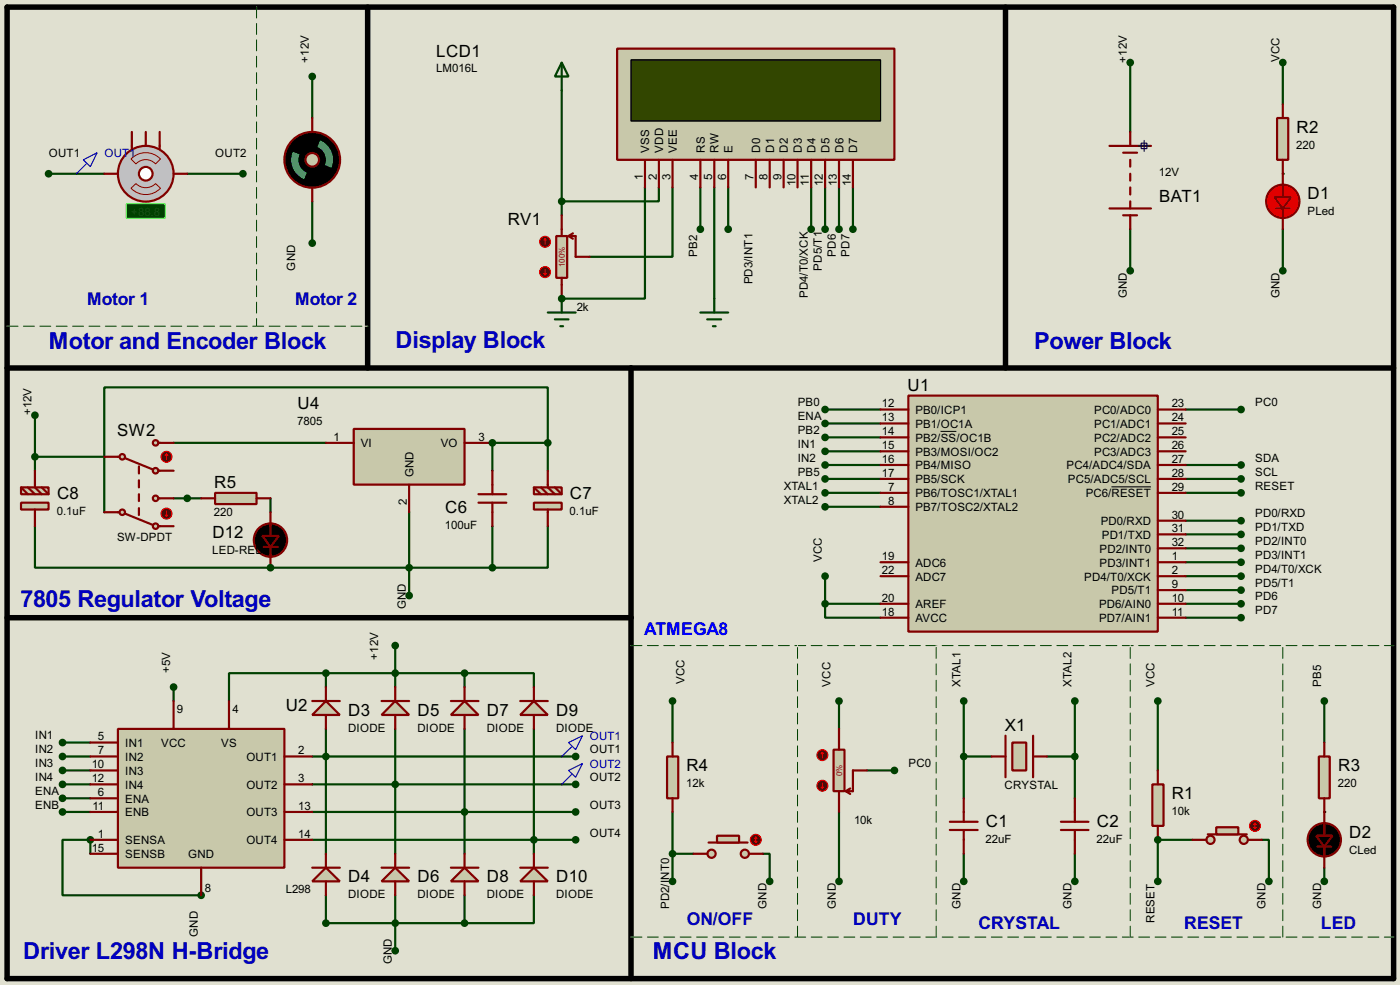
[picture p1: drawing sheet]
<svg xmlns="http://www.w3.org/2000/svg" width="256mm" height="180mm" viewBox="0 0 256 180" stroke-linecap="round" stroke-linejoin="round" font-family="sans-serif">
<defs><g id="words">
<g font-size="4.8" fill="#0000c0">
<text x="9" y="63.8">Motor and Encoder Block</text>
<text x="72.5" y="63.7">Display Block</text>
<text x="189.4" y="63.8">Power Block</text>
<text x="3.8" y="111.1">7805 Regulator Voltage</text>
<text x="4.3" y="175.6">Driver L298N H-Bridge</text>
<text x="119.6" y="175.6">MCU Block</text>
</g>
<g font-size="3.6" fill="#0000c0">
<text x="16" y="55.8">Motor 1</text>
<text x="54.1" y="55.8">Motor 2</text>
<text x="125.8" y="169.4">ON/OFF</text>
<text x="156.3" y="169.4">DUTY</text>
<text x="179.3" y="170.1">CRYSTAL</text>
<text x="217" y="170.1">RESET</text>
<text x="242" y="170.1">LED</text>
</g>
<text font-size="3.6" fill="#00f" x="118" y="116.2">ATMEGA8</text>
<g font-size="3.5">
<text x="79.9" y="10.4">LCD1</text>
<text x="237.5" y="24.3">R2</text>
<text x="93" y="41.2">RV1</text>
<text x="212.4" y="37">BAT1</text>
<text x="239.6" y="36.5">D1</text>
<text x="166.3" y="71.6">U1</text>
<text x="54.5" y="74.8">U4</text>
<text x="21.5" y="79.7">SW2</text>
<text x="39.3" y="89.4">R5</text>
<text x="10.5" y="91.4">C8</text>
<text x="81.6" y="93.9">C6</text>
<text x="104.4" y="91.4">C7</text>
<text x="38.9" y="98.5">D12</text>
<text x="52.4" y="130.1">U2</text>
<text x="63.8" y="131">D3</text>
<text x="76.5" y="131">D5</text>
<text x="89.2" y="131">D7</text>
<text x="101.9" y="131">D9</text>
<text x="184.1" y="133.9">X1</text>
<text x="125.8" y="141.2">R4</text>
<text x="245.2" y="141.2">R3</text>
<text x="214.7" y="146.3">R1</text>
<text x="180.6" y="151.3">C1</text>
<text x="201" y="151.3">C2</text>
<text x="247.2" y="153.4">D2</text>
<text x="63.8" y="161.5">D4</text>
<text x="76.5" y="161.5">D6</text>
<text x="89.2" y="161.5">D8</text>
<text x="101.9" y="161.5">D10</text>
</g>
<g font-size="2.4">
<text x="56.6" y="11.5" transform="rotate(-90 56.6 11.5)">+12V</text>
<text x="206.5" y="11.4" transform="rotate(-90 206.5 11.4)">+12V</text>
<text x="234.4" y="11.4" transform="rotate(-90 234.4 11.4)">VCC</text>
<text x="79.9" y="13.2">LM016L</text>
<text x="8.9" y="28.6">OUT1</text>
<text x="39.4" y="28.6">OUT2</text>
<text x="118.9" y="27.9" transform="rotate(-90 118.9 27.9)">VSS</text>
<text x="121.5" y="27.9" transform="rotate(-90 121.5 27.9)">VDD</text>
<text x="124" y="27.9" transform="rotate(-90 124 27.9)">VEE</text>
<text x="129.1" y="27.9" transform="rotate(-90 129.1 27.9)">RS</text>
<text x="131.6" y="27.9" transform="rotate(-90 131.6 27.9)">RW</text>
<text x="134.2" y="27.9" transform="rotate(-90 134.2 27.9)">E</text>
<text x="139.3" y="27.9" transform="rotate(-90 139.3 27.9)">D0</text>
<text x="141.8" y="27.9" transform="rotate(-90 141.8 27.9)">D1</text>
<text x="144.3" y="27.9" transform="rotate(-90 144.3 27.9)">D2</text>
<text x="146.9" y="27.9" transform="rotate(-90 146.9 27.9)">D3</text>
<text x="149.4" y="27.9" transform="rotate(-90 149.4 27.9)">D4</text>
<text x="152" y="27.9" transform="rotate(-90 152 27.9)">D5</text>
<text x="154.5" y="27.9" transform="rotate(-90 154.5 27.9)">D6</text>
<text x="157" y="27.9" transform="rotate(-90 157 27.9)">D7</text>
<text x="237.5" y="27.2">220</text>
<text x="117.8" y="33" transform="rotate(-90 117.8 33)">1</text>
<text x="120.3" y="33" transform="rotate(-90 120.3 33)">2</text>
<text x="122.8" y="33" transform="rotate(-90 122.8 33)">3</text>
<text x="127.9" y="33" transform="rotate(-90 127.9 33)">4</text>
<text x="130.5" y="33" transform="rotate(-90 130.5 33)">5</text>
<text x="133" y="33" transform="rotate(-90 133 33)">6</text>
<text x="138.1" y="33" transform="rotate(-90 138.1 33)">7</text>
<text x="140.6" y="33" transform="rotate(-90 140.6 33)">8</text>
<text x="143.2" y="33" transform="rotate(-90 143.2 33)">9</text>
<text x="145.7" y="34.1" transform="rotate(-90 145.7 34.1)">10</text>
<text x="148.2" y="34" transform="rotate(-90 148.2 34)">11</text>
<text x="150.8" y="34.1" transform="rotate(-90 150.8 34.1)">12</text>
<text x="153.3" y="34.1" transform="rotate(-90 153.3 34.1)">13</text>
<text x="155.9" y="34.1" transform="rotate(-90 155.9 34.1)">14</text>
<text x="212.3" y="32.3">12V</text>
<text x="239.5" y="39.4">PLed</text>
<text x="127.7" y="47" transform="rotate(-90 127.7 47)">PB2</text>
<text x="153.1" y="47" transform="rotate(-90 153.1 47)">PD6</text>
<text x="155.6" y="47" transform="rotate(-90 155.6 47)">PD7</text>
<text x="54.1" y="49.5" transform="rotate(-90 54.1 49.5)">GND</text>
<text x="137.9" y="52.1" transform="rotate(-90 137.9 52.1)">PD3/INT1</text>
<text x="150.6" y="49.5" transform="rotate(-90 150.6 49.5)">PD5/T1</text>
<text x="105.7" y="56.8">2k</text>
<text x="148" y="54.6" transform="rotate(-90 148 54.6)">PD4/T0/XCK</text>
<text x="206.5" y="54.6" transform="rotate(-90 206.5 54.6)">GND</text>
<text x="234.4" y="54.6" transform="rotate(-90 234.4 54.6)">GND</text>
<text x="5.8" y="76" transform="rotate(-90 5.8 76)">+12V</text>
<text x="54.5" y="77.8">7805</text>
<text x="146.1" y="74.4">PB0</text>
<text x="146.1" y="76.9">ENA</text>
<text x="161.6" y="74.6">12</text>
<text x="161.6" y="77.1">13</text>
<text x="167.7" y="75.8">PB0/ICP1</text>
<text x="200.4" y="75.8">PC0/ADC0</text>
<text x="214.7" y="74.6">23</text>
<text x="214.7" y="77.1">24</text>
<text x="229.9" y="74.4">PC0</text>
<text x="61.1" y="80.7">1</text>
<text x="66.1" y="81.8">VI</text>
<text x="80.7" y="81.8">VO</text>
<text x="87.7" y="80.7">3</text>
<text x="146.1" y="82">IN1</text>
<text x="146.1" y="79.5">PB2</text>
<text x="161.6" y="79.7">14</text>
<text x="161.6" y="82.2">15</text>
<text x="167.7" y="78.3">PB1/OC1A</text>
<text x="167.7" y="80.8">PB2/SS/OC1B</text>
<text x="167.7" y="83.4">PB3/MOSI/OC2</text>
<text x="200.4" y="78.3">PC1/ADC1</text>
<text x="200.4" y="80.8">PC2/ADC2</text>
<text x="200.4" y="83.4">PC3/ADC3</text>
<text x="214.7" y="79.7">25</text>
<text x="214.7" y="82.2">26</text>
<text x="75.8" y="87.4" transform="rotate(-90 75.8 87.4)">GND</text>
<text x="143.6" y="89.6">XTAL1</text>
<text x="146.1" y="87.1">PB5</text>
<text x="146.1" y="84.5">IN2</text>
<text x="161.6" y="84.7">16</text>
<text x="161.6" y="87.3">17</text>
<text x="162.7" y="89.8">7</text>
<text x="167.7" y="85.9">PB4/MISO</text>
<text x="167.7" y="88.5">PB5/SCK</text>
<text x="195.4" y="85.9">PC4/ADC4/SDA</text>
<text x="195.6" y="88.5">PC5/ADC5/SCL</text>
<text x="214.7" y="89.8">29</text>
<text x="214.7" y="84.7">27</text>
<text x="214.7" y="87.3">28</text>
<text x="229.9" y="89.6">RESET</text>
<text x="229.9" y="84.5">SDA</text>
<text x="229.9" y="87.1">SCL</text>
<text x="10.4" y="94.3">0.1uF</text>
<text x="39.2" y="94.5">220</text>
<text x="74.6" y="92.4" transform="rotate(-90 74.6 92.4)">2</text>
<text x="104.4" y="94.3">0.1uF</text>
<text x="143.6" y="92.2">XTAL2</text>
<text x="162.7" y="92.4">8</text>
<text x="167.7" y="91">PB6/TOSC1/XTAL1</text>
<text x="167.7" y="93.6">PB7/TOSC2/XTAL2</text>
<text x="198.9" y="91">PC6/RESET</text>
<text x="214.7" y="94.9">30</text>
<text x="229.9" y="94.7">PD0/RXD</text>
<text x="21.4" y="99">SW-DPDT</text>
<text x="38.9" y="101.4">LED-RED</text>
<text x="81.5" y="96.8">100uF</text>
<text x="201.4" y="101.2">PD2/INT0</text>
<text x="201.6" y="96.1">PD0/RXD</text>
<text x="201.8" y="98.6">PD1/TXD</text>
<text x="214.7" y="97.4">31</text>
<text x="214.7" y="100">32</text>
<text x="229.9" y="99.8">PD2/INT0</text>
<text x="229.9" y="97.2">PD1/TXD</text>
<text x="150.6" y="102.9" transform="rotate(-90 150.6 102.9)">VCC</text>
<text x="161.6" y="105.1">22</text>
<text x="161.6" y="102.5">19</text>
<text x="167.7" y="106.3">ADC7</text>
<text x="167.7" y="103.7">ADC6</text>
<text x="198.6" y="106.3">PD4/T0/XCK</text>
<text x="201.4" y="103.7">PD3/INT1</text>
<text x="214.7" y="102.5">1</text>
<text x="214.7" y="105.1">2</text>
<text x="214.7" y="107.6">9</text>
<text x="229.9" y="102.3">PD3/INT1</text>
<text x="229.9" y="107.4">PD5/T1</text>
<text x="229.9" y="104.9">PD4/T0/XCK</text>
<text x="74.4" y="111.5" transform="rotate(-90 74.4 111.5)">GND</text>
<text x="161.6" y="110.1">20</text>
<text x="161.6" y="112.7">18</text>
<text x="167.7" y="111.3">AREF</text>
<text x="167.7" y="113.9">AVCC</text>
<text x="201.3" y="111.3">PD6/AIN0</text>
<text x="201.3" y="113.9">PD7/AIN1</text>
<text x="203.6" y="108.8">PD5/T1</text>
<text x="214.7" y="110.1">10</text>
<text x="214.7" y="112.7">11</text>
<text x="229.9" y="109.9">PD6</text>
<text x="229.9" y="112.5">PD7</text>
<text x="31.2" y="123.2" transform="rotate(-90 31.2 123.2)">+5V</text>
<text x="69.3" y="120.7" transform="rotate(-90 69.3 120.7)">+12V</text>
<text x="125.4" y="125.2" transform="rotate(-90 125.4 125.2)">VCC</text>
<text x="152.2" y="125.7" transform="rotate(-90 152.2 125.7)">VCC</text>
<text x="176" y="125.7" transform="rotate(-90 176 125.7)">XTAL1</text>
<text x="196.3" y="125.7" transform="rotate(-90 196.3 125.7)">XTAL2</text>
<text x="211.5" y="125.7" transform="rotate(-90 211.5 125.7)">VCC</text>
<text x="242" y="125.7" transform="rotate(-90 242 125.7)">PB5</text>
<text x="32.4" y="130.5">9</text>
<text x="42.6" y="130.5">4</text>
<text x="6.4" y="135.3">IN1</text>
<text x="6.4" y="137.9">IN2</text>
<text x="18" y="135.5">5</text>
<text x="22.9" y="136.7">IN1</text>
<text x="29.5" y="136.7">VCC</text>
<text x="40.5" y="136.7">VS</text>
<text x="63.8" y="133.9">DIODE</text>
<text x="76.5" y="133.9">DIODE</text>
<text x="89.2" y="133.9">DIODE</text>
<text x="101.9" y="133.9">DIODE</text>
<text x="108" y="137.9">OUT1</text>
<text x="6.4" y="140.4">IN3</text>
<text x="6.4" y="143">IN4</text>
<text x="16.8" y="140.6">10</text>
<text x="16.8" y="143.2">12</text>
<text x="18" y="138.1">7</text>
<text x="22.9" y="139.3">IN2</text>
<text x="22.9" y="141.8">IN3</text>
<text x="45.1" y="139.3">OUT1</text>
<text x="54.7" y="138.1">2</text>
<text x="54.7" y="143.2">3</text>
<text x="108" y="143">OUT2</text>
<text x="166.4" y="140.4">PC0</text>
<text x="6.4" y="145.5">ENA</text>
<text x="6.4" y="148">ENB</text>
<text x="17" y="148.2">11</text>
<text x="18" y="145.7">6</text>
<text x="22.9" y="146.9">ENA</text>
<text x="22.9" y="149.4">ENB</text>
<text x="22.9" y="144.4">IN4</text>
<text x="45.1" y="144.4">OUT2</text>
<text x="45.1" y="149.4">OUT3</text>
<text x="54.7" y="148.2">13</text>
<text x="108" y="148">OUT3</text>
<text x="125.7" y="144.1">12k</text>
<text x="184" y="144.5">CRYSTAL</text>
<text x="214.6" y="149.2">10k</text>
<text x="245.1" y="144.1">220</text>
<text x="16.8" y="155.9">15</text>
<text x="18" y="153.3">1</text>
<text x="22.9" y="154.5">SENSA</text>
<text x="45.1" y="154.5">OUT4</text>
<text x="54.7" y="153.3">14</text>
<text x="108" y="153.1">OUT4</text>
<text x="156.5" y="150.8">10k</text>
<text x="180.6" y="154.3">22uF</text>
<text x="200.9" y="154.3">22uF</text>
<text x="22.9" y="157.1">SENSB</text>
<text x="34.5" y="157.1">GND</text>
<text x="247.1" y="156.3">CLed</text>
<text x="37.5" y="163.3">8</text>
<text x="52.3" y="163.5">L298</text>
<text x="63.8" y="164.4">DIODE</text>
<text x="76.5" y="164.4">DIODE</text>
<text x="89.2" y="164.4">DIODE</text>
<text x="101.9" y="164.4">DIODE</text>
<text x="122.6" y="166.4" transform="rotate(-90 122.6 166.4)">PD2/INT0</text>
<text x="140.4" y="166.4" transform="rotate(-90 140.4 166.4)">GND</text>
<text x="153.1" y="166.4" transform="rotate(-90 153.1 166.4)">GND</text>
<text x="176" y="166.4" transform="rotate(-90 176 166.4)">GND</text>
<text x="196.3" y="166.4" transform="rotate(-90 196.3 166.4)">GND</text>
<text x="231.9" y="166.4" transform="rotate(-90 231.9 166.4)">GND</text>
<text x="242" y="166.4" transform="rotate(-90 242 166.4)">GND</text>
<text x="36.3" y="171.5" transform="rotate(-90 36.3 171.5)">GND</text>
<text x="211.5" y="168.9" transform="rotate(-90 211.5 168.9)">RESET</text>
<text x="71.8" y="176.5" transform="rotate(-90 71.8 176.5)">GND</text>
</g>
<g font-size="2.4" fill="#0000c0">
<text x="19.1" y="28.8">OUT1</text>
<text x="108" y="135.5">OUT1</text>
<text x="108" y="140.6">OUT2</text>
</g>
<text font-size="2.4" fill="#008000" x="24.1" y="39.5">+88.8</text>
<g font-size="1.7" fill="#c00000">
<text x="103.5" y="48.9" transform="rotate(-90 103.5 48.9)">100%</text>
<text x="154.3" y="142.1" transform="rotate(-90 154.3 142.1)">0%</text>
</g>
</g></defs>
<path d="M0 0h256.5v180.3h-256.5z" fill="#e0e0d0"/>
<path d="M176.6 138.5h5.1M176.6 128.3v17.8M191.8 138.5h5.1M196.9 128.3v17.8M212.1 153.7h6.4" fill="none" stroke="#004000" stroke-width=".4"/>
<circle cx="212.1" cy="153.7" r=".2" fill="#004000"/>
<path d="M212.1 153.7v7.6" fill="none" stroke="#004000" stroke-width=".4"/>
<circle cx="235" cy="31.8" r=".2" fill="#004000"/>
<path d="M242.6 128.3v7.6" fill="none" stroke="#004000" stroke-width=".4"/>
<circle cx="242.6" cy="148.6" r=".2" fill="#004000"/>
<g fill="none" stroke="#004000" stroke-width=".4">
<path d="M57.2 14v7.6M235 11.5v7.6M57.2 36.9v7.6M235 42v7.6M72.4 118.2v7.6M11.5 135.9h5.1M11.5 138.5h5.1M57.2 138.5h2.5M59.7 133.4v22.9M72.4 133.4v22.9M85.1 123.2h12.7v2.6M85.1 123.2v2.6"/>
<path d="M85.1 133.4v22.9M85.1 123.2h-25.4v2.6M97.8 133.4v22.9M212.1 128.3v12.7M11.5 148.6h5.1M11.5 146.1h5.1M11.5 143.6h5.1M11.5 141h5.1M16.6 153.7h-5.1v10.2h25.4M57.2 148.6h48.3M57.2 153.7h48.3M57.2 143.6h15.2"/>
<path d="M176.6 156.3v5M196.9 156.3v5M231.2 153.7h1.3v7.6M59.7 163.9v5.1h25.4M72.4 163.9v10.1M85.1 163.9v5.1M97.8 163.9v5.1h-12.7"/>
</g>
<circle cx="16.6" cy="153.7" r=".2" fill="#004000"/>
<path d="M16.6 153.7v2.6" fill="none" stroke="#004000" stroke-width=".4"/>
<circle cx="36.9" cy="163.9" r=".2" fill="#004000"/>
<path d="M34.3 31.8h10.2M31.8 81.1h27.9M151.2 90.2h10.1M151.2 87.7h10.1M151.2 92.8h10.1M217.2 90.2h10.2M217.2 87.7h10.2M217.2 85.1h10.2M217.2 102.9h10.2M217.2 108h10.2M31.8 125.8v2.5M59.7 123.2h-17.7v5.1" fill="none" stroke="#004000" stroke-width=".4"/>
<circle cx="90.2" cy="81.1" r=".2" fill="#004000"/>
<path d="M31.8 91.2h5.1M49.6 91.2v2.6M75 93.8v10.1M90.2 96.3v7.6M100.4 81.1v-10.2h-81.3v22.9M100.4 96.3v7.6h-10.2M100.4 81.1h-10.2v5.1M100.4 81.1v5.1M49.6 103.9h40.6" fill="none" stroke="#004000" stroke-width=".4"/>
<circle cx="49.6" cy="103.9" r=".2" fill="#004000"/>
<g fill="none" stroke="#004000" stroke-width=".4">
<path d="M102.9 16.6v22.8M207.1 11.5v12.7M8.9 31.8h10.2M120.7 34.3v2.6h-17.8M123.2 34.3v12.7h-15.2M128.3 34.3v7.7M130.9 34.3v20.4M133.4 34.3v7.7M148.6 34.3v7.7M151.2 34.3v7.7M153.7 34.3v7.7M156.3 34.3v7.7"/>
<path d="M207.1 42v7.6M6.4 76v10.2M151.2 75h10.1M151.2 77.5h10.1M217.2 75h10.2M6.4 96.3v7.6h43.2M6.4 83.6h12.7M151.2 82.6h10.1M151.2 85.1h10.1M151.2 80.1h10.1M217.2 95.3h10.2M217.2 97.8h10.2"/>
<path d="M75 103.9v5.1M151.2 110.5v2.6h10.1M151.2 110.5h10.1M151.2 105.5v5M217.2 100.4h10.2M217.2 110.5h10.2M217.2 105.5h10.2M217.2 113.1h10.2M59.7 138.5h45.8M123.2 128.3v7.6M153.7 128.3v5.1M72.4 143.6h33.1"/>
<path d="M123.2 156.3h3.9M123.2 148.6v12.7M139.8 156.3h1.2v5M153.7 148.6v12.7M158.8 141h5.1M242.6 158.8v2.5"/>
</g>
<circle cx="102.9" cy="54.7" r=".2" fill="#004000"/>
<path d="M118.2 34.3v20.4h-15.3" fill="none" stroke="#004000" stroke-width=".4"/>
<circle cx="102.9" cy="54.7" r=".2" fill="#004000"/>
<path d="M184.2 134.7v7.6M189.3 134.7v7.6" fill="none" stroke="#800000" stroke-width=".4"/>
<path d="M185.5 135.9h2.5v5.1h-2.5z" fill="#c8c8aa" stroke="#800000" stroke-width=".4"/>
<path d="M181.7 138.5h2.5M189.3 138.5h2.5M174 150.4h5.1M174 151.9h5.1M176.6 146.1v4.3M176.6 151.9v4.4M194.4 150.4h5M194.4 151.9h5M196.9 146.1v4.3M196.9 151.9v4.4" fill="none" stroke="#800000" stroke-width=".4"/>
<path d="M211.1 143.6h2.1v7.6h-2.1z" fill="#c8c8aa" stroke="#800000" stroke-width=".4"/>
<path d="M212.1 141v2.6M212.1 151.2v2.5" fill="none" stroke="#800000" stroke-width=".4"/>
<g fill="#c8c8aa" stroke="#800000" stroke-width=".4">
<circle cx="227.8" cy="153.7" r=".75"/>
<circle cx="221.7" cy="153.7" r=".75"/>
</g>
<path d="M221.3 152.7h7.1" fill="none" stroke="#800000" stroke-width=".4"/>
<path d="M222.8 151.4h4.1v1.3h-4.1z" fill="#c8c8aa" stroke="#800000" stroke-width=".4"/>
<path d="M218.5 153.7h2.5M228.7 153.7h2.5" fill="none" stroke="#800000" stroke-width=".4"/>
<circle cx="229.9" cy="151.2" r="1" fill="#400000" stroke="#f00" stroke-width=".2"/>
<path d="M229.7 151.4l.2 .3M229.9 150.7v1M229.9 150.7l-.2 .2M229.9 150.7l.3 .2M230.2 151.4l-.3 .3" fill="none" stroke="#f00" stroke-width=".2"/>
<g fill="#004000" stroke="#004000" stroke-width=".4">
<circle cx="196.9" cy="138.5" r=".5"/>
<circle cx="196.9" cy="128.3" r=".5"/>
<circle cx="176.5" cy="138.5" r=".5"/>
<circle cx="176.5" cy="128.3" r=".5"/>
<circle cx="212.1" cy="153.7" r=".5"/>
<circle cx="212.1" cy="161.3" r=".5"/>
</g>
<path d="M234 21.6h2v7.7h-2z" fill="#c8c8aa" stroke="#800000" stroke-width=".4"/>
<path d="M235 19.1v2.5M235 29.3v2.5" fill="none" stroke="#800000" stroke-width=".4"/>
<circle cx="235" cy="36.9" r="3.1" fill="#f00" stroke="#800000" stroke-width=".4"/>
<path d="M233.7 38.2h2.6M235 33.8v2.3M235 38.2v1.7" fill="none" stroke="#800000" stroke-width=".4"/>
<path d="M233.5 36.1h3l-1.5 2.1z" fill="#ff2b2b" stroke="#800000" stroke-width=".4"/>
<path d="M235 31.8v2.5M235 39.4v2.6" fill="none" stroke="#800000" stroke-width=".4"/>
<path d="M241.6 138.5h2v7.6h-2z" fill="#c8c8aa" stroke="#800000" stroke-width=".4"/>
<path d="M242.6 135.9v2.6M241.4 155h2.5M242.6 146.1v6.9M242.6 155v3.8" fill="none" stroke="#800000" stroke-width=".4"/>
<g fill="#004000" stroke="#004000" stroke-width=".4">
<circle cx="242.6" cy="128.3" r=".5"/>
<circle cx="235" cy="49.6" r=".5"/>
<circle cx="176.5" cy="161.3" r=".5"/>
<circle cx="196.9" cy="161.3" r=".5"/>
<circle cx="232.4" cy="161.3" r=".5"/>
<circle cx="11.4" cy="135.9" r=".5"/>
<circle cx="11.4" cy="138.5" r=".5"/>
<circle cx="11.4" cy="141" r=".5"/>
<circle cx="11.4" cy="143.6" r=".5"/>
<circle cx="11.4" cy="146.1" r=".5"/>
<circle cx="11.4" cy="148.6" r=".5"/>
<circle cx="36.8" cy="163.9" r=".5"/>
</g>
<g fill="#000" stroke="#800000" stroke-width=".4">
<path d="M241.1 153h3l-1.5 2z"/>
<circle cx="242.6" cy="153.7" r="3.1"/>
</g>
<path d="M59.7 128.3l2.6 2.6h-5.1z" fill="#c8c8aa" stroke="#800000" stroke-width=".4"/>
<path d="M57.2 128.3h5.1M59.7 125.8v2.5M59.7 130.9v2.5" fill="none" stroke="#800000" stroke-width=".4"/>
<path d="M57.2 161.3l2.5-2.5 2.6 2.5z" fill="#c8c8aa" stroke="#800000" stroke-width=".4"/>
<path d="M57.2 158.8h5.1M59.7 156.3v2.5M59.7 161.3v2.6" fill="none" stroke="#800000" stroke-width=".4"/>
<path d="M72.4 128.3l2.6 2.6h-5.1z" fill="#c8c8aa" stroke="#800000" stroke-width=".4"/>
<path d="M69.9 128.3h5.1M72.4 125.8v2.5M72.4 130.9v2.5" fill="none" stroke="#800000" stroke-width=".4"/>
<path d="M69.9 161.3l2.5-2.5 2.6 2.5z" fill="#c8c8aa" stroke="#800000" stroke-width=".4"/>
<path d="M69.9 158.8h5.1M72.4 156.3v2.5M72.4 161.3v2.6" fill="none" stroke="#800000" stroke-width=".4"/>
<path d="M85.1 128.3l2.6 2.6h-5.1z" fill="#c8c8aa" stroke="#800000" stroke-width=".4"/>
<path d="M82.6 128.3h5.1M85.1 125.8v2.5M85.1 130.9v2.5" fill="none" stroke="#800000" stroke-width=".4"/>
<path d="M85.1 158.8l2.6 2.5h-5.1z" fill="#c8c8aa" stroke="#800000" stroke-width=".4"/>
<path d="M82.6 158.8h5.1M85.1 156.3v2.5M85.1 161.3v2.6" fill="none" stroke="#800000" stroke-width=".4"/>
<path d="M97.8 128.3l2.6 2.6h-5.1z" fill="#c8c8aa" stroke="#800000" stroke-width=".4"/>
<path d="M95.3 128.3h5.1M97.8 125.8v2.5M97.8 130.9v2.5" fill="none" stroke="#800000" stroke-width=".4"/>
<path d="M97.8 158.8l2.6 2.5h-5.1z" fill="#c8c8aa" stroke="#800000" stroke-width=".4"/>
<g fill="none" stroke="#800000" stroke-width=".4">
<path d="M203.3 26.7h7.6M203.3 38.2h7.6M205.8 28h2.5M205.8 39.4h2.5M207.1 24.2v2.5M207.1 29.3v1.2M207.1 31.8v1.3M207.1 34.3v1.3M207.1 36.9v1.3M207.1 39.4v2.6M95.3 158.8h5.1M97.8 156.3v2.5"/>
<path d="M97.8 161.3v2.6"/>
</g>
<g fill="#004000" stroke="#004000" stroke-width=".4">
<circle cx="85.1" cy="169" r=".5"/>
<circle cx="72.4" cy="169" r=".5"/>
<circle cx="59.7" cy="169" r=".5"/>
<circle cx="59.7" cy="123.2" r=".5"/>
<circle cx="72.4" cy="123.2" r=".5"/>
<circle cx="85.1" cy="123.2" r=".5"/>
<circle cx="16.5" cy="153.7" r=".5"/>
<circle cx="72.4" cy="118.2" r=".5"/>
<circle cx="59.7" cy="138.5" r=".5"/>
<circle cx="72.4" cy="143.6" r=".5"/>
<circle cx="85.1" cy="148.6" r=".5"/>
<circle cx="97.8" cy="153.7" r=".5"/>
<circle cx="105.4" cy="138.5" r=".5"/>
<circle cx="105.4" cy="143.6" r=".5"/>
<circle cx="105.4" cy="148.6" r=".5"/>
<circle cx="105.4" cy="153.7" r=".5"/>
<circle cx="72.4" cy="174" r=".5"/>
</g>
<circle cx="57.2" cy="29.3" r="5.1" fill="#000" stroke="#800000" stroke-width=".4"/>
<circle cx="57.2" cy="29.3" r="1.25" fill="#c8c8aa" stroke="#800000" stroke-width=".4"/>
<g fill="#000" stroke="#000" stroke-width=".4">
<path d="M54.5 26.5a3.8 3.8 0 0 1 4.2-.8l-.5 1.2a2.5 2.5 0 0 0-3.3 1.4l-1.2-.5z" fill-rule="evenodd"/>
<path d="M56.2 31.6a2.52 2.52 0 0 0 3.4-1.4l1.1 .5a3.7 3.7 0 0 1-5 2.1z" fill-rule="evenodd"/>
</g>
<g fill="#00c0c0">
<path d="M58.7 25.7a3.8 3.8 0 0 1 2 5l-1.1-.5a2.56 2.56 0 0 0-1.4-3.3z" fill-rule="evenodd"/>
<path d="M53.7 27.8l1.2 .5a2.54 2.54 0 0 0 1.3 3.3l-.5 1.2a3.8 3.8 0 0 1-2-5z" fill-rule="evenodd"/>
</g>
<path d="M57.2 21.6v2.6M57.2 34.3v2.6" fill="none" stroke="#800000" stroke-width=".4"/>
<g fill="#004000" stroke="#004000" stroke-width=".4">
<circle cx="57.2" cy="14" r=".5"/>
<circle cx="57.2" cy="44.5" r=".5"/>
<circle cx="235" cy="11.5" r=".5"/>
<circle cx="212.1" cy="128.3" r=".5"/>
</g>
<path d="M21.6 133.4h30.5v25.4h-30.5z" fill="#c8c8aa" stroke="#800000" stroke-width=".4"/>
<g fill="none" stroke="#800000" stroke-width=".4">
<path d="M16.6 135.9h5M16.6 138.5h5M31.8 128.3v5.1M42 128.3v5.1M52.1 138.5h5.1M16.6 146.1h5M16.6 143.6h5M16.6 148.6h5M16.6 153.7h5M16.6 141h5M16.6 156.3h5M36.9 158.8v5.1"/>
<path d="M52.1 143.6h5.1M52.1 148.6h5.1M52.1 153.7h5.1"/>
</g>
<circle cx="31.8" cy="125.8" r=".5" fill="#004000" stroke="#004000" stroke-width=".4"/>
<path d="M166.4 72.4h45.7v43.2h-45.7z" fill="#c8c8aa" stroke="#800000" stroke-width=".4"/>
<g fill="none" stroke="#800000" stroke-width=".4">
<path d="M161.3 75h5.1M161.3 77.5h5.1M212.1 75h5.1M212.1 77.5h5.1M161.3 80.1h5.1M161.3 82.6h5.1M161.3 85.1h5.1M161.3 87.7h5.1M161.3 90.2h5.1M161.3 92.8h5.1M212.1 80.1h5.1M212.1 82.6h5.1"/>
<path d="M212.1 85.1h5.1M212.1 87.7h5.1M212.1 90.2h5.1M212.1 95.3h5.1M212.1 97.8h5.1M161.3 102.9h5.1M161.3 105.5h5.1M161.3 110.5h5.1M161.3 113.1h5.1M212.1 100.4h5.1M212.1 102.9h5.1M212.1 105.5h5.1"/>
<path d="M212.1 108h5.1M212.1 110.5h5.1M212.1 113.1h5.1"/>
</g>
<path d="M172.3 79h2.9M203.6 89.1h7.3" fill="none" stroke="#000" stroke-width=".18"/>
<g fill="#004000" stroke="#004000" stroke-width=".4">
<circle cx="227.3" cy="90.2" r=".5"/>
<circle cx="151.1" cy="87.7" r=".5"/>
<circle cx="151.1" cy="90.2" r=".5"/>
<circle cx="151.1" cy="92.8" r=".5"/>
<circle cx="227.3" cy="85.1" r=".5"/>
<circle cx="227.3" cy="87.7" r=".5"/>
</g>
<path d="M208.6 26.7h2M209.1 26.2h1v1h-1zM209.6 25.7v2" fill="none" stroke="#000040" stroke-width=".2"/>
<path d="M23.2 37.4h7.1v2.5h-7.1z" fill="#004000" stroke="#0f0" stroke-width=".2"/>
<circle cx="26.7" cy="31.8" r="5.1" fill="#c0c0c0" stroke="#800000" stroke-width=".4"/>
<path d="M24 34.5l.9-.9a2.54 2.54 0 0 0 3.6 0l.9 .9a3.7 3.7 0 0 1-5.4 0zM24 29.1a3.7 3.7 0 0 1 5.4 0l-.9 .9a2.45 2.45 0 0 0-3.6 0z" fill="none" stroke="#800000" stroke-width=".18"/>
<circle cx="26.7" cy="31.8" r="1.25" fill="#feffff" stroke="#800000" stroke-width=".4"/>
<path d="M19.1 31.8h2.5M24.2 24.2v3M26.7 24.2v2.5M29.3 24.2v3M31.8 31.8h2.5" fill="none" stroke="#800000" stroke-width=".4"/>
<g fill="#004000" stroke="#004000" stroke-width=".4">
<circle cx="8.9" cy="31.8" r=".5"/>
<circle cx="44.5" cy="31.8" r=".5"/>
<circle cx="227.3" cy="102.9" r=".5"/>
<circle cx="227.3" cy="108" r=".5"/>
</g>
<g fill="#c8c8aa" stroke="#800000" stroke-width=".4">
<circle cx="22.4" cy="83.6" r=".5"/>
<circle cx="28.5" cy="86.2" r=".5"/>
</g>
<path d="M21.6 83.6h.3M29 86.2h.3" fill="none" stroke="#800000" stroke-width=".4"/>
<circle cx="28.5" cy="81.1" r=".5" fill="#c8c8aa" stroke="#800000" stroke-width=".4"/>
<path d="M22.9 83.9l5.1 2M29 81.1h.3" fill="none" stroke="#800000" stroke-width=".4"/>
<g fill="#c8c8aa" stroke="#800000" stroke-width=".4">
<circle cx="22.4" cy="93.8" r=".5"/>
<circle cx="28.5" cy="96.3" r=".5"/>
</g>
<path d="M21.6 93.8h.3M29 96.3h.3" fill="none" stroke="#800000" stroke-width=".4"/>
<circle cx="28.5" cy="91.2" r=".5" fill="#c8c8aa" stroke="#800000" stroke-width=".4"/>
<path d="M19.1 83.6h2.5M19.1 93.8h2.5M22.9 94l5.1 2.1M25.5 85.4v1.3M25.5 87.9v1.3M25.5 90.5v1.2M25.5 93v1.3M29 91.2h2.8M29.3 81.1h2.5M29.3 86.2h2.5M29.3 96.3h2.5" fill="none" stroke="#800000" stroke-width=".4"/>
<circle cx="30.5" cy="94" r="1" fill="#400000" stroke="#f00" stroke-width=".2"/>
<path d="M30.3 94.3l.2 .2M30.5 93.5v1M30.8 94.3l-.3 .2" fill="none" stroke="#f00" stroke-width=".2"/>
<circle cx="30.5" cy="83.6" r="1" fill="#400000" stroke="#f00" stroke-width=".2"/>
<path d="M30.5 83.1l-.2 .3M30.5 83.1l.3 .3M30.5 83.1v1" fill="none" stroke="#f00" stroke-width=".2"/>
<path d="M64.8 78.5h20.3v10.2h-20.3z" fill="#c8c8aa" stroke="#800000" stroke-width=".4"/>
<path d="M59.7 81.1h5.1M75 88.7v5.1M85.1 81.1h5.1M87.7 92h5.1M87.7 90.5h5.1M90.2 86.2v4.3M90.2 92v4.3" fill="none" stroke="#800000" stroke-width=".4"/>
<g fill="#004000" stroke="#004000" stroke-width=".4">
<circle cx="90.2" cy="81.1" r=".5"/>
<circle cx="6.4" cy="76" r=".5"/>
</g>
<g fill="#c8c8aa" stroke="#800000" stroke-width=".4">
<path d="M97.8 92h5.1v1.3h-5.1z"/>
<path d="M97.8 89.2h5.1v1.3h-5.1z"/>
</g>
<path d="M97.8 89.2l1.3 1.3M99.1 89.2l1.3 1.3M100.4 86.2v3l1.3 1.3M100.4 93.3v3M101.7 89.2l1.2 1.3" fill="none" stroke="#800000" stroke-width=".4"/>
<path d="M39.4 90.2h7.6v2.1h-7.6z" fill="#c8c8aa" stroke="#800000" stroke-width=".4"/>
<path d="M36.9 91.2h2.5M47 91.2h2.6" fill="none" stroke="#800000" stroke-width=".4"/>
<circle cx="100.3" cy="81.1" r=".5" fill="#004000" stroke="#004000" stroke-width=".4"/>
<g fill="#c8c8aa" stroke="#800000" stroke-width=".4">
<path d="M3.9 92h5v1.3h-5z"/>
<path d="M3.9 89.2h5v1.3h-5z"/>
</g>
<path d="M3.9 89.2l1.2 1.3M5.1 89.2l1.3 1.3M6.4 86.2v3l1.3 1.3M6.4 93.3v3M7.7 89.2l1.2 1.3M49.6 93.8v4.3M48.3 100.1h2.6M49.6 100.1v3.8" fill="none" stroke="#800000" stroke-width=".4"/>
<g fill="#004000" stroke="#004000" stroke-width=".4">
<circle cx="34.3" cy="91.2" r=".5"/>
<circle cx="90.2" cy="103.9" r=".5"/>
<circle cx="74.9" cy="103.9" r=".5"/>
<circle cx="49.5" cy="103.9" r=".5"/>
<circle cx="6.4" cy="83.6" r=".5"/>
<circle cx="74.9" cy="109" r=".5"/>
<circle cx="207" cy="11.5" r=".5"/>
<circle cx="207" cy="49.6" r=".5"/>
<circle cx="242.6" cy="161.3" r=".5"/>
<circle cx="227.3" cy="75" r=".5"/>
</g>
<g fill="#000" stroke="#800000" stroke-width=".4">
<path d="M48.1 98.1h3l-1.5 2z"/>
<circle cx="49.5" cy="98.9" r="3.1"/>
</g>
<path d="M152.7 137.2h2v7.6h-2z" fill="#c8c8aa" stroke="#800000" stroke-width=".4"/>
<path d="M153.7 133.4v3.8M153.7 144.8v3.8M155 144.8l.8 .5M155.8 144.3l-.8 .5M158.8 141h-2.5v3.8h-1.3" fill="none" stroke="#800000" stroke-width=".4"/>
<circle cx="150.6" cy="138.2" r="1" fill="#400000" stroke="#f00" stroke-width=".2"/>
<path d="M150.7 137.7l-.3 .3M150.7 137.7l.2 .3M150.7 137.7v1" fill="none" stroke="#f00" stroke-width=".2"/>
<circle cx="150.6" cy="143.8" r="1" fill="#400000" stroke="#f00" stroke-width=".2"/>
<path d="M150.4 144.1l.3 .2M150.7 143.3v1M150.9 144.1l-.2 .2" fill="none" stroke="#f00" stroke-width=".2"/>
<circle cx="163.8" cy="141" r=".5" fill="#004000" stroke="#004000" stroke-width=".4"/>
<path d="M122.2 138.5h2.1v7.6h-2.1z" fill="#c8c8aa" stroke="#800000" stroke-width=".4"/>
<path d="M123.2 135.9v2.6M123.2 146.1v2.5" fill="none" stroke="#800000" stroke-width=".4"/>
<g fill="#c8c8aa" stroke="#800000" stroke-width=".4">
<circle cx="136.4" cy="156.3" r=".75"/>
<circle cx="130.3" cy="156.3" r=".75"/>
</g>
<path d="M129.8 154.2h7.2" fill="none" stroke="#800000" stroke-width=".4"/>
<path d="M131.4 153h4v1.2h-4z" fill="#c8c8aa" stroke="#800000" stroke-width=".4"/>
<path d="M127.1 156.3h2.5M137.2 156.3h2.6" fill="none" stroke="#800000" stroke-width=".4"/>
<circle cx="138.4" cy="153.7" r="1" fill="#400000" stroke="#f00" stroke-width=".2"/>
<path d="M138.2 154l.3 .2M138.5 153.2v1M138.5 153.2l-.3 .3M138.5 153.2l.2 .3M138.7 154l-.2 .2" fill="none" stroke="#f00" stroke-width=".2"/>
<g fill="#004000" stroke="#004000" stroke-width=".4">
<circle cx="141" cy="161.3" r=".5"/>
<circle cx="123.2" cy="156.3" r=".5"/>
<circle cx="123.2" cy="161.3" r=".5"/>
<circle cx="227.3" cy="100.4" r=".5"/>
<circle cx="151.1" cy="105.5" r=".5"/>
<circle cx="151.1" cy="110.5" r=".5"/>
<circle cx="151.1" cy="75" r=".5"/>
<circle cx="151.1" cy="77.5" r=".5"/>
<circle cx="151.1" cy="82.6" r=".5"/>
<circle cx="151.1" cy="85.1" r=".5"/>
<circle cx="153.7" cy="161.3" r=".5"/>
<circle cx="153.7" cy="128.3" r=".5"/>
<circle cx="123.2" cy="128.3" r=".5"/>
</g>
<path d="M15.3 29.3l2.5-1.3-1.2 2.5zM15.8 30l-1.8 1.8M104.2 135.9l2.5-1.2-1.2 2.5zM104.7 136.7l-1.8 1.8M104.2 141l2.5-1.2-1.2 2.5zM104.7 141.8l-1.8 1.8" fill="none" stroke="#0000c0" stroke-width=".2"/>
<path d="M47 1.3v58.4M1.3 59.7h66.1M115.6 118.2h139.7M146.1 118.2v53.3M171.5 118.2v53.3M207.1 118.2v53.3M235 118.2v53.3M87.7 179.1h10.1M115.6 171.5h139.7" fill="none" stroke="#e0e0d0" stroke-width=".18"/>
<path d="M47 1.3v58.4M1.3 59.7h66.1M115.6 118.2h139.7M87.7 179.1h10.1M115.6 171.5h139.7M146.1 171.5v-53.3M171.5 171.5v-53.3M207.1 171.5v-53.3M235 171.5v-53.3" fill="none" stroke="#004000" stroke-width=".18" stroke-dasharray="2 1"/>
<path d="M1.3 1.3h254v177.8h-254zM67.4 1.3v66.1M184.2 1.3v66.1M1.3 67.4h254M115.6 67.4v111.7M1.3 113.1h114.3" fill="none" stroke="#000" stroke-width="1"/>
<path d="M101.9 43.2h2v7.7h-2z" fill="#c8c8aa" stroke="#800000" stroke-width=".4"/>
<path d="M102.9 39.4v3.8M102.9 50.9v3.8M104.2 43.2l.8 .5M104.2 43.2h1.3v3.8h2.5M105 42.7l-.8 .5" fill="none" stroke="#800000" stroke-width=".4"/>
<circle cx="99.8" cy="44.3" r="1" fill="#400000" stroke="#f00" stroke-width=".2"/>
<path d="M99.9 43.7l-.3 .3M99.9 43.7l.2 .3M99.9 43.7v1.1" fill="none" stroke="#f00" stroke-width=".2"/>
<circle cx="99.8" cy="49.8" r="1" fill="#400000" stroke="#f00" stroke-width=".2"/>
<path d="M99.6 50.1l.3 .2M99.9 49.3v1M100.1 50.1l-.2 .2" fill="none" stroke="#f00" stroke-width=".2"/>
<path d="M113.1 8.9h50.8v20.4h-50.8z" fill="#c8c8aa" stroke="#800000" stroke-width=".4"/>
<path d="M115.6 11h45.7v11.2h-45.7z" fill="#324600" stroke="#000" stroke-width=".25"/>
<g fill="none" stroke="#800000" stroke-width=".4">
<path d="M118.2 29.3v5M120.7 29.3v5M123.2 29.3v5M128.3 29.3v5M130.9 29.3v5M133.4 29.3v5M138.5 29.3v5M141 29.3v5M143.6 29.3v5M146.1 29.3v5M148.6 29.3v5M151.2 29.3v5"/>
<path d="M153.7 29.3v5M156.3 29.3v5"/>
</g>
<path d="M102.9 11.5l1.3 2.5h-2.5zM102.9 11.5v5.1M100.4 57.2h5.1M101.7 58.5h2.5M102.7 59.7h.5M102.9 54.7v2.5M128.3 57.2h5.1M129.6 58.5h2.5M130.6 59.7h.5M130.9 54.7v2.5" fill="none" stroke="#004000" stroke-width=".4"/>
<g fill="#004000" stroke="#004000" stroke-width=".4">
<circle cx="128.3" cy="42" r=".5"/>
<circle cx="133.4" cy="42" r=".5"/>
<circle cx="148.6" cy="42" r=".5"/>
<circle cx="151.1" cy="42" r=".5"/>
<circle cx="153.7" cy="42" r=".5"/>
<circle cx="156.2" cy="42" r=".5"/>
<circle cx="227.3" cy="105.5" r=".5"/>
<circle cx="227.3" cy="95.3" r=".5"/>
<circle cx="227.3" cy="97.8" r=".5"/>
<circle cx="227.3" cy="110.5" r=".5"/>
<circle cx="227.3" cy="113.1" r=".5"/>
<circle cx="151.1" cy="80.1" r=".5"/>
<circle cx="102.9" cy="36.9" r=".5"/>
<circle cx="102.9" cy="54.7" r=".5"/>
</g>
<use href="#words"/>
</svg>
